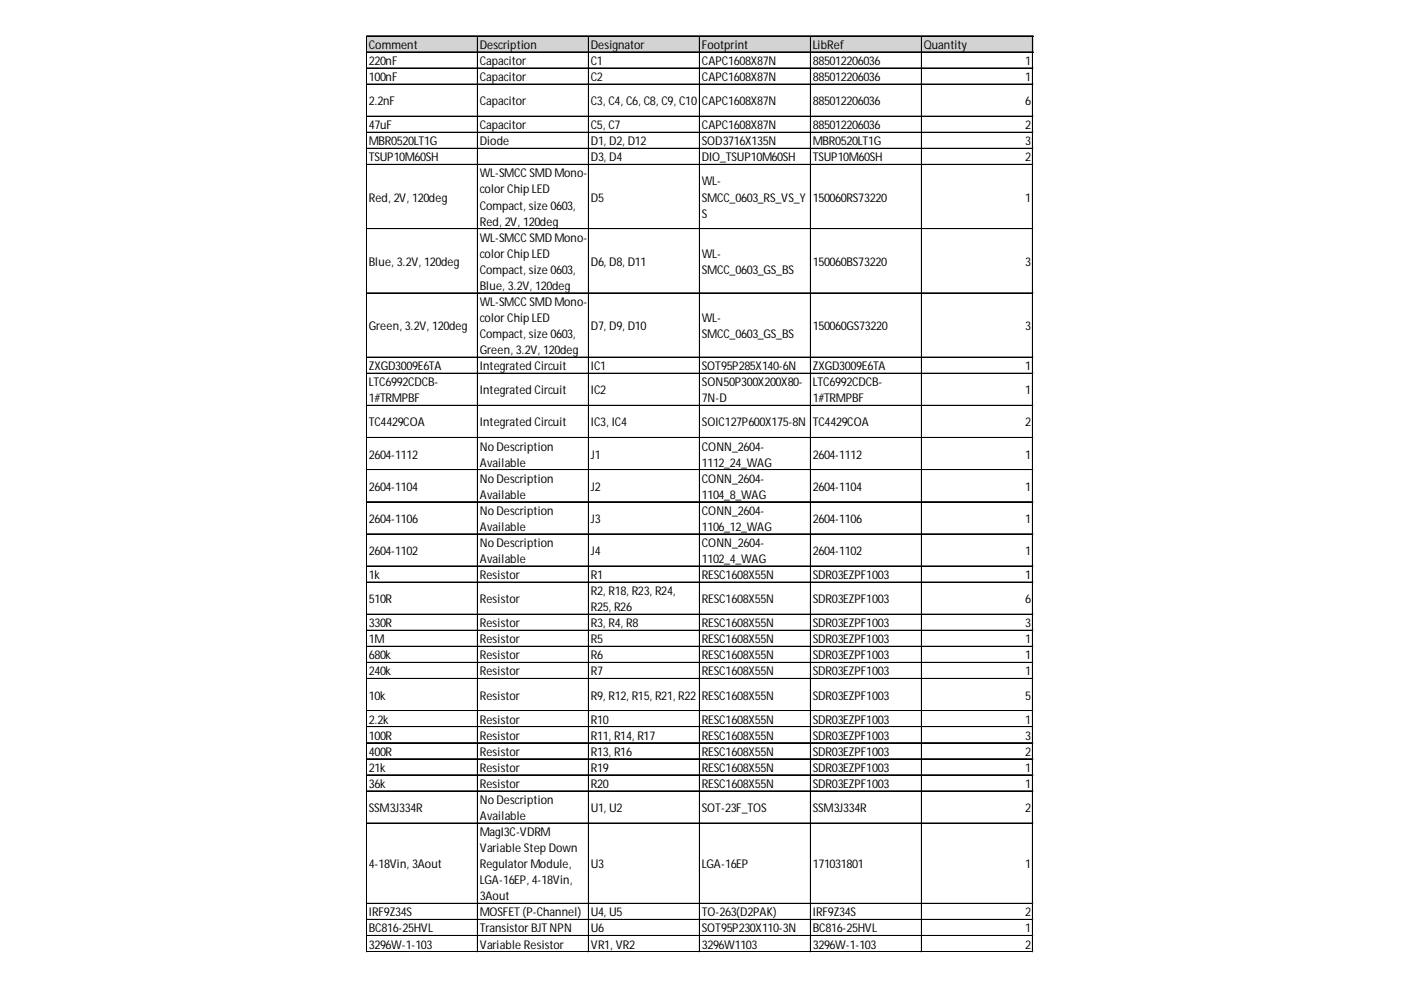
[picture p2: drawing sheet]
<svg xmlns="http://www.w3.org/2000/svg" width="297mm" height="210mm" viewBox="0 0 297 210" stroke-linecap="round" stroke-linejoin="round" font-family="sans-serif">
<defs><g id="words">
<g font-size="2.6">
<text x="78.2" y="10.4">Comment</text>
<text x="101.7" y="10.4">Description</text>
<text x="125.3" y="10.4">Designator</text>
<text x="148.8" y="10.4">Footprint</text>
<text x="172.3" y="10.4">LibRef</text>
<text x="195.9" y="10.4">Quantity</text>
<text x="78.2" y="13.8">220nF</text>
<text x="78.2" y="17.2">100nF</text>
<text x="101.7" y="13.8">Capacitor</text>
<text x="101.7" y="17.2">Capacitor</text>
<text x="125.3" y="13.8">C1</text>
<text x="125.3" y="17.2">C2</text>
<text x="148.8" y="13.8">CAPC1608X87N</text>
<text x="148.8" y="17.2">CAPC1608X87N</text>
<text x="172.3" y="13.8">885012206036</text>
<text x="172.3" y="17.2">885012206036</text>
<text x="217.4" y="13.8">1</text>
<text x="217.4" y="17.2">1</text>
<text x="78.2" y="22.3">2.2nF</text>
<text x="101.7" y="22.3">Capacitor</text>
<text x="125.3" y="22.3">C3, C4, C6, C8, C9, C10</text>
<text x="148.8" y="22.3">CAPC1608X87N</text>
<text x="172.3" y="22.3">885012206036</text>
<text x="217.4" y="22.3">6</text>
<text x="78.2" y="27.4">47uF</text>
<text x="101.7" y="27.4">Capacitor</text>
<text x="125.3" y="27.4">C5, C7</text>
<text x="148.8" y="27.4">CAPC1608X87N</text>
<text x="172.3" y="27.4">885012206036</text>
<text x="217.4" y="27.4">2</text>
<text x="78.2" y="30.8">MBR0520LT1G</text>
<text x="78.2" y="34.2">TSUP10M60SH</text>
<text x="101.7" y="30.8">Diode</text>
<text x="125.3" y="30.8">D1, D2, D12</text>
<text x="125.3" y="34.2">D3, D4</text>
<text x="148.8" y="30.8">SOD3716X135N</text>
<text x="148.8" y="34.2">DIO_TSUP10M60SH</text>
<text x="172.3" y="30.8">MBR0520LT1G</text>
<text x="172.3" y="34.2">TSUP10M60SH</text>
<text x="217.4" y="30.8">3</text>
<text x="217.4" y="34.2">2</text>
<text x="101.7" y="37.6">WL-SMCCSMDMono-</text>
<text x="101.7" y="41">colorChipLED</text>
<text x="148.8" y="39.3">WL-</text>
<text x="78.2" y="42.7">Red, 2V, 120deg</text>
<text x="101.7" y="44.4">Compact, size0603,</text>
<text x="101.7" y="47.8">Red, 2V, 120deg</text>
<text x="125.3" y="42.7">D5</text>
<text x="148.8" y="42.7">SMCC_0603_RS_VS_Y</text>
<text x="148.8" y="46.1">S</text>
<text x="172.3" y="42.7">150060RS73220</text>
<text x="217.4" y="42.7">1</text>
<text x="101.7" y="51.2">WL-SMCCSMDMono-</text>
<text x="78.2" y="56.3">Blue, 3.2V, 120deg</text>
<text x="101.7" y="54.6">colorChipLED</text>
<text x="101.7" y="58.1">Compact, size0603,</text>
<text x="125.3" y="56.3">D6, D8, D11</text>
<text x="148.8" y="54.6">WL-</text>
<text x="148.8" y="58.1">SMCC_0603_GS_BS</text>
<text x="172.3" y="56.3">150060BS73220</text>
<text x="217.4" y="56.3">3</text>
<text x="101.7" y="61.5">Blue, 3.2V, 120deg</text>
<text x="101.7" y="64.9">WL-SMCCSMDMono-</text>
<text x="78.2" y="70">Green, 3.2V, 120deg</text>
<text x="101.7" y="68.3">colorChipLED</text>
<text x="101.7" y="71.7">Compact, size0603,</text>
<text x="125.3" y="70">D7, D9, D10</text>
<text x="148.8" y="68.3">WL-</text>
<text x="148.8" y="71.7">SMCC_0603_GS_BS</text>
<text x="172.3" y="70">150060GS73220</text>
<text x="217.4" y="70">3</text>
<text x="101.7" y="75.1">Green, 3.2V, 120deg</text>
<text x="78.2" y="78.5">ZXGD3009E6TA</text>
<text x="78.2" y="81.9">LTC6992CDCB-</text>
<text x="101.7" y="78.5">IntegratedCircuit</text>
<text x="101.7" y="83.6">IntegratedCircuit</text>
<text x="125.3" y="78.5">IC1</text>
<text x="125.3" y="83.6">IC2</text>
<text x="148.8" y="78.5">SOT95P285X140-6N</text>
<text x="148.8" y="81.9">SON50P300X200X80-</text>
<text x="172.3" y="78.5">ZXGD3009E6TA</text>
<text x="172.3" y="81.9">LTC6992CDCB-</text>
<text x="217.4" y="78.5">1</text>
<text x="217.4" y="83.6">1</text>
<text x="78.2" y="85.3">1#TRMPBF</text>
<text x="148.8" y="85.3">7N-D</text>
<text x="172.3" y="85.3">1#TRMPBF</text>
<text x="78.2" y="90.4">TC4429COA</text>
<text x="101.7" y="90.4">IntegratedCircuit</text>
<text x="101.7" y="95.5">NoDescription</text>
<text x="125.3" y="90.4">IC3, IC4</text>
<text x="148.8" y="90.4">SOIC127P600X175-8N</text>
<text x="148.8" y="95.5">CONN_2604-</text>
<text x="172.3" y="90.4">TC4429COA</text>
<text x="217.4" y="90.4">2</text>
<text x="78.2" y="97.2">2604-1112</text>
<text x="101.7" y="98.9">Available</text>
<text x="125.3" y="97.2">J1</text>
<text x="148.8" y="98.9">1112_24_WAG</text>
<text x="172.3" y="97.2">2604-1112</text>
<text x="217.4" y="97.2">1</text>
<text x="78.2" y="104">2604-1104</text>
<text x="101.7" y="102.3">NoDescription</text>
<text x="101.7" y="105.7">Available</text>
<text x="125.3" y="104">J2</text>
<text x="148.8" y="102.3">CONN_2604-</text>
<text x="148.8" y="105.7">1104_8_WAG</text>
<text x="172.3" y="104">2604-1104</text>
<text x="217.4" y="104">1</text>
<text x="78.2" y="110.8">2604-1106</text>
<text x="101.7" y="109.1">NoDescription</text>
<text x="101.7" y="112.5">Available</text>
<text x="125.3" y="110.8">J3</text>
<text x="148.8" y="109.1">CONN_2604-</text>
<text x="148.8" y="112.5">1106_12_WAG</text>
<text x="172.3" y="110.8">2604-1106</text>
<text x="217.4" y="110.8">1</text>
<text x="78.2" y="117.7">2604-1102</text>
<text x="101.7" y="116">NoDescription</text>
<text x="101.7" y="119.4">Available</text>
<text x="125.3" y="117.7">J4</text>
<text x="148.8" y="116">CONN_2604-</text>
<text x="148.8" y="119.4">1102_4_WAG</text>
<text x="172.3" y="117.7">2604-1102</text>
<text x="217.4" y="117.7">1</text>
<text x="78.2" y="122.8">1k</text>
<text x="101.7" y="122.8">Resistor</text>
<text x="125.3" y="122.8">R1</text>
<text x="148.8" y="122.8">RESC1608X55N</text>
<text x="172.3" y="122.8">SDR03EZPF1003</text>
<text x="217.4" y="122.8">1</text>
<text x="78.2" y="127.9">510R</text>
<text x="101.7" y="127.9">Resistor</text>
<text x="125.3" y="126.2">R2, R18, R23, R24,</text>
<text x="125.3" y="129.6">R25, R26</text>
<text x="148.8" y="127.9">RESC1608X55N</text>
<text x="172.3" y="127.9">SDR03EZPF1003</text>
<text x="217.4" y="127.9">6</text>
<text x="78.2" y="133">330R</text>
<text x="78.2" y="136.4">1M</text>
<text x="101.7" y="133">Resistor</text>
<text x="101.7" y="136.4">Resistor</text>
<text x="125.3" y="133">R3, R4, R8</text>
<text x="125.3" y="136.4">R5</text>
<text x="148.8" y="133">RESC1608X55N</text>
<text x="148.8" y="136.4">RESC1608X55N</text>
<text x="172.3" y="133">SDR03EZPF1003</text>
<text x="172.3" y="136.4">SDR03EZPF1003</text>
<text x="217.4" y="133">3</text>
<text x="217.4" y="136.4">1</text>
<text x="78.2" y="139.8">680k</text>
<text x="78.2" y="143.2">240k</text>
<text x="101.7" y="139.8">Resistor</text>
<text x="101.7" y="143.2">Resistor</text>
<text x="125.3" y="139.8">R6</text>
<text x="125.3" y="143.2">R7</text>
<text x="148.8" y="139.8">RESC1608X55N</text>
<text x="148.8" y="143.2">RESC1608X55N</text>
<text x="172.3" y="139.8">SDR03EZPF1003</text>
<text x="172.3" y="143.2">SDR03EZPF1003</text>
<text x="217.4" y="139.8">1</text>
<text x="217.4" y="143.2">1</text>
<text x="78.2" y="148.3">10k</text>
<text x="101.7" y="148.3">Resistor</text>
<text x="125.3" y="148.3">R9, R12, R15, R21, R22</text>
<text x="148.8" y="148.3">RESC1608X55N</text>
<text x="172.3" y="148.3">SDR03EZPF1003</text>
<text x="217.4" y="148.3">5</text>
<text x="78.2" y="153.4">2.2k</text>
<text x="101.7" y="153.4">Resistor</text>
<text x="125.3" y="153.4">R10</text>
<text x="148.8" y="153.4">RESC1608X55N</text>
<text x="172.3" y="153.4">SDR03EZPF1003</text>
<text x="217.4" y="153.4">1</text>
<text x="78.2" y="156.8">100R</text>
<text x="78.2" y="160.2">400R</text>
<text x="101.7" y="156.8">Resistor</text>
<text x="101.7" y="160.2">Resistor</text>
<text x="125.3" y="156.8">R11, R14, R17</text>
<text x="125.3" y="160.2">R13, R16</text>
<text x="148.8" y="156.8">RESC1608X55N</text>
<text x="148.8" y="160.2">RESC1608X55N</text>
<text x="172.3" y="156.8">SDR03EZPF1003</text>
<text x="172.3" y="160.2">SDR03EZPF1003</text>
<text x="217.4" y="156.8">3</text>
<text x="217.4" y="160.2">2</text>
<text x="78.2" y="163.6">21k</text>
<text x="78.2" y="167">36k</text>
<text x="101.7" y="163.6">Resistor</text>
<text x="101.7" y="167">Resistor</text>
<text x="125.3" y="163.6">R19</text>
<text x="125.3" y="167">R20</text>
<text x="148.8" y="163.6">RESC1608X55N</text>
<text x="148.8" y="167">RESC1608X55N</text>
<text x="172.3" y="163.6">SDR03EZPF1003</text>
<text x="172.3" y="167">SDR03EZPF1003</text>
<text x="217.4" y="163.6">1</text>
<text x="217.4" y="167">1</text>
<text x="78.2" y="172.2">SSM3J334R</text>
<text x="101.7" y="170.5">NoDescription</text>
<text x="101.7" y="173.9">Available</text>
<text x="125.3" y="172.2">U1, U2</text>
<text x="148.8" y="172.2">SOT-23F_TOS</text>
<text x="172.3" y="172.2">SSM3J334R</text>
<text x="217.4" y="172.2">2</text>
<text x="101.7" y="177.3">MagI3C-VDRM</text>
<text x="78.2" y="184.1">4-18Vin, 3Aout</text>
<text x="101.7" y="180.7">VariableStepDown</text>
<text x="101.7" y="184.1">RegulatorModule,</text>
<text x="125.3" y="184.1">U3</text>
<text x="148.8" y="184.1">LGA-16EP</text>
<text x="172.3" y="184.1">171031801</text>
<text x="217.4" y="184.1">1</text>
<text x="101.7" y="187.5">LGA-16EP, 4-18Vin,</text>
<text x="101.7" y="190.9">3Aout</text>
<text x="78.2" y="194.3">IRF9Z34S</text>
<text x="78.2" y="197.7">BC816-25HVL</text>
<text x="101.7" y="194.3">MOSFET(P-Channel)</text>
<text x="101.7" y="197.7">TransistorBJTNPN</text>
<text x="125.3" y="194.3">U4, U5</text>
<text x="125.3" y="197.7">U6</text>
<text x="148.8" y="194.3">TO-263(D2PAK)</text>
<text x="148.8" y="197.7">SOT95P230X110-3N</text>
<text x="172.3" y="194.3">IRF9Z34S</text>
<text x="172.3" y="197.7">BC816-25HVL</text>
<text x="217.4" y="194.3">2</text>
<text x="217.4" y="197.7">1</text>
<text x="78.2" y="201.1">3296W-1-103</text>
<text x="101.7" y="201.1">VariableResistor</text>
<text x="125.3" y="201.1">VR1, VR2</text>
<text x="148.8" y="201.1">3296W1103</text>
<text x="172.3" y="201.1">3296W-1-103</text>
<text x="217.4" y="201.1">2</text>
</g>
</g></defs>
<path d="M77.8 7.7h141.3v3.5h-141.3z" fill="#d3d3d3"/>
<g fill="none" stroke="#000" stroke-width=".21">
<path d="M77.7 7.6v194.3M77.8 7.6v194.3M77.9 7.6h141.2M77.9 7.7h141.2M77.9 11h141.2M77.9 11.1h141.2M77.9 14.4h141.2M77.9 14.5h141.2M77.9 17.8h141.2M77.9 17.9h141.2M101.2 7.8v194.1M101.3 7.8v194.1"/>
<path d="M124.8 7.8v194.1M148.3 7.8v194.1M148.4 7.8v194.1M171.8 7.8v194.1M171.9 7.8v194.1M195.4 7.8v194.1M218.9 7.8v194.1M219 7.8v194.1M77.9 24.6h141.2M77.9 24.7h141.2M77.9 28h141.2M77.9 28.1h141.2"/>
<path d="M77.9 31.4h141.2M77.9 31.5h141.2M77.9 34.8h141.2M77.9 34.9h141.2M77.9 48.5h141.2M77.9 48.6h141.2M77.9 62.1h141.2M77.9 62.2h141.2M77.9 75.7h141.2M77.9 75.8h141.2M77.9 79.1h141.2M77.9 79.2h141.2"/>
<path d="M77.9 85.9h141.2M77.9 86h141.2M77.9 92.7h141.2M77.9 92.8h141.2M77.9 99.6h141.2M77.9 106.4h141.2M77.9 106.5h141.2M77.9 113.2h141.2M77.9 113.3h141.2M77.9 120h141.2M77.9 120.1h141.2M77.9 123.4h141.2"/>
<path d="M77.9 123.5h141.2M77.9 130.2h141.2M77.9 130.3h141.2M77.9 133.6h141.2M77.9 133.7h141.2M77.9 137h141.2M77.9 137.1h141.2M77.9 140.4h141.2M77.9 140.5h141.2M77.9 143.8h141.2M77.9 143.9h141.2M77.9 150.6h141.2"/>
<path d="M77.9 150.7h141.2M77.9 154.1h141.2M77.9 157.5h141.2M77.9 160.9h141.2M77.9 161h141.2M77.9 164.3h141.2M77.9 164.4h141.2M77.9 167.7h141.2M77.9 167.8h141.2M77.9 174.5h141.2M77.9 174.6h141.2M77.9 191.5h141.2"/>
<path d="M77.9 191.6h141.2M77.9 194.9h141.2M77.9 195h141.2M77.9 198.3h141.2M77.9 198.4h141.2M77.9 201.7h141.2M77.9 201.8h141.2"/>
</g>
<path d="M77.7 201.9h.1" fill="none" stroke="#d4d4d4" stroke-width=".21"/>
<path d="M77.7 201.9h.2z" fill="#d4d4d4"/>
<path d="M101.2 201.9h.1" fill="none" stroke="#d4d4d4" stroke-width=".21"/>
<path d="M101.2 201.9h.2z" fill="#d4d4d4"/>
<path d="M124.8 201.9h.1" fill="none" stroke="#d4d4d4" stroke-width=".21"/>
<path d="M124.8 201.9h.1z" fill="#d4d4d4"/>
<path d="M148.3 201.9h.1" fill="none" stroke="#d4d4d4" stroke-width=".21"/>
<path d="M148.3 201.9h.2z" fill="#d4d4d4"/>
<path d="M171.8 201.9h.1" fill="none" stroke="#d4d4d4" stroke-width=".21"/>
<path d="M171.8 201.9h.2z" fill="#d4d4d4"/>
<path d="M195.4 201.9h.1" fill="none" stroke="#d4d4d4" stroke-width=".21"/>
<path d="M195.4 201.9h.1z" fill="#d4d4d4"/>
<path d="M218.9 201.9h.1" fill="none" stroke="#d4d4d4" stroke-width=".21"/>
<path d="M218.9 201.9h.2z" fill="#d4d4d4"/>
<path d="M219.1 14.4h.1" fill="none" stroke="#d4d4d4" stroke-width=".21"/>
<path d="M219.1 14.4v.2z" fill="#d4d4d4"/>
<path d="M219.1 17.8h.1" fill="none" stroke="#d4d4d4" stroke-width=".21"/>
<path d="M219.1 17.8v.2z" fill="#d4d4d4"/>
<path d="M219.1 24.6h.1" fill="none" stroke="#d4d4d4" stroke-width=".21"/>
<path d="M219.1 24.6v.2z" fill="#d4d4d4"/>
<path d="M219.1 28h.1" fill="none" stroke="#d4d4d4" stroke-width=".21"/>
<path d="M219.1 28v.2z" fill="#d4d4d4"/>
<path d="M219.1 31.4h.1" fill="none" stroke="#d4d4d4" stroke-width=".21"/>
<path d="M219.1 31.4v.2z" fill="#d4d4d4"/>
<path d="M219.1 34.8h.1" fill="none" stroke="#d4d4d4" stroke-width=".21"/>
<path d="M219.1 34.8v.2z" fill="#d4d4d4"/>
<path d="M219.1 48.5h.1" fill="none" stroke="#d4d4d4" stroke-width=".21"/>
<path d="M219.1 48.5v.1z" fill="#d4d4d4"/>
<path d="M219.1 62.1h.1" fill="none" stroke="#d4d4d4" stroke-width=".21"/>
<path d="M219.1 62.1v.2z" fill="#d4d4d4"/>
<path d="M219.1 75.7h.1" fill="none" stroke="#d4d4d4" stroke-width=".21"/>
<path d="M219.1 75.7v.2z" fill="#d4d4d4"/>
<path d="M219.1 79.1h.1" fill="none" stroke="#d4d4d4" stroke-width=".21"/>
<path d="M219.1 79.1v.2z" fill="#d4d4d4"/>
<path d="M219.1 85.9h.1" fill="none" stroke="#d4d4d4" stroke-width=".21"/>
<path d="M219.1 85.9v.2z" fill="#d4d4d4"/>
<path d="M219.1 92.7h.1" fill="none" stroke="#d4d4d4" stroke-width=".21"/>
<path d="M219.1 92.7v.2z" fill="#d4d4d4"/>
<path d="M219.1 99.6h.1" fill="none" stroke="#d4d4d4" stroke-width=".21"/>
<path d="M219.1 99.6v.1z" fill="#d4d4d4"/>
<path d="M219.1 106.4h.1" fill="none" stroke="#d4d4d4" stroke-width=".21"/>
<path d="M219.1 106.4v.1z" fill="#d4d4d4"/>
<path d="M219.1 113.2h.1" fill="none" stroke="#d4d4d4" stroke-width=".21"/>
<path d="M219.1 113.2v.2z" fill="#d4d4d4"/>
<path d="M219.1 120h.1" fill="none" stroke="#d4d4d4" stroke-width=".21"/>
<path d="M219.1 120v.2z" fill="#d4d4d4"/>
<path d="M219.1 123.4h.1" fill="none" stroke="#d4d4d4" stroke-width=".21"/>
<path d="M219.1 123.4v.2z" fill="#d4d4d4"/>
<path d="M219.1 130.2h.1" fill="none" stroke="#d4d4d4" stroke-width=".21"/>
<path d="M219.1 130.2v.2z" fill="#d4d4d4"/>
<path d="M219.1 133.6h.1" fill="none" stroke="#d4d4d4" stroke-width=".21"/>
<path d="M219.1 133.6v.2z" fill="#d4d4d4"/>
<path d="M219.1 137h.1" fill="none" stroke="#d4d4d4" stroke-width=".21"/>
<path d="M219.1 137v.2z" fill="#d4d4d4"/>
<path d="M219.1 140.4h.1" fill="none" stroke="#d4d4d4" stroke-width=".21"/>
<path d="M219.1 140.4v.2z" fill="#d4d4d4"/>
<path d="M219.1 143.8h.1" fill="none" stroke="#d4d4d4" stroke-width=".21"/>
<path d="M219.1 143.8v.2z" fill="#d4d4d4"/>
<path d="M219.1 150.6h.1" fill="none" stroke="#d4d4d4" stroke-width=".21"/>
<path d="M219.1 150.6v.2z" fill="#d4d4d4"/>
<path d="M219.1 154.1h.1" fill="none" stroke="#d4d4d4" stroke-width=".21"/>
<path d="M219.1 154.1v.1z" fill="#d4d4d4"/>
<path d="M219.1 157.5h.1" fill="none" stroke="#d4d4d4" stroke-width=".21"/>
<path d="M219.1 157.5v.1z" fill="#d4d4d4"/>
<path d="M219.1 160.9h.1" fill="none" stroke="#d4d4d4" stroke-width=".21"/>
<path d="M219.1 160.9v.1z" fill="#d4d4d4"/>
<path d="M219.1 164.3h.1" fill="none" stroke="#d4d4d4" stroke-width=".21"/>
<path d="M219.1 164.3v.1z" fill="#d4d4d4"/>
<path d="M219.1 167.7h.1" fill="none" stroke="#d4d4d4" stroke-width=".21"/>
<path d="M219.1 167.7v.1z" fill="#d4d4d4"/>
<path d="M219.1 174.5h.1" fill="none" stroke="#d4d4d4" stroke-width=".21"/>
<path d="M219.1 174.5v.2z" fill="#d4d4d4"/>
<path d="M219.1 191.5h.1" fill="none" stroke="#d4d4d4" stroke-width=".21"/>
<path d="M219.1 191.5v.2z" fill="#d4d4d4"/>
<path d="M219.1 194.9h.1" fill="none" stroke="#d4d4d4" stroke-width=".21"/>
<path d="M219.1 194.9v.2z" fill="#d4d4d4"/>
<path d="M219.1 198.3h.1" fill="none" stroke="#d4d4d4" stroke-width=".21"/>
<path d="M219.1 198.3v.2z" fill="#d4d4d4"/>
<path d="M219.1 201.7h.1" fill="none" stroke="#d4d4d4" stroke-width=".21"/>
<path d="M219.1 201.7v.2z" fill="#d4d4d4"/>
<use href="#words"/>
</svg>
